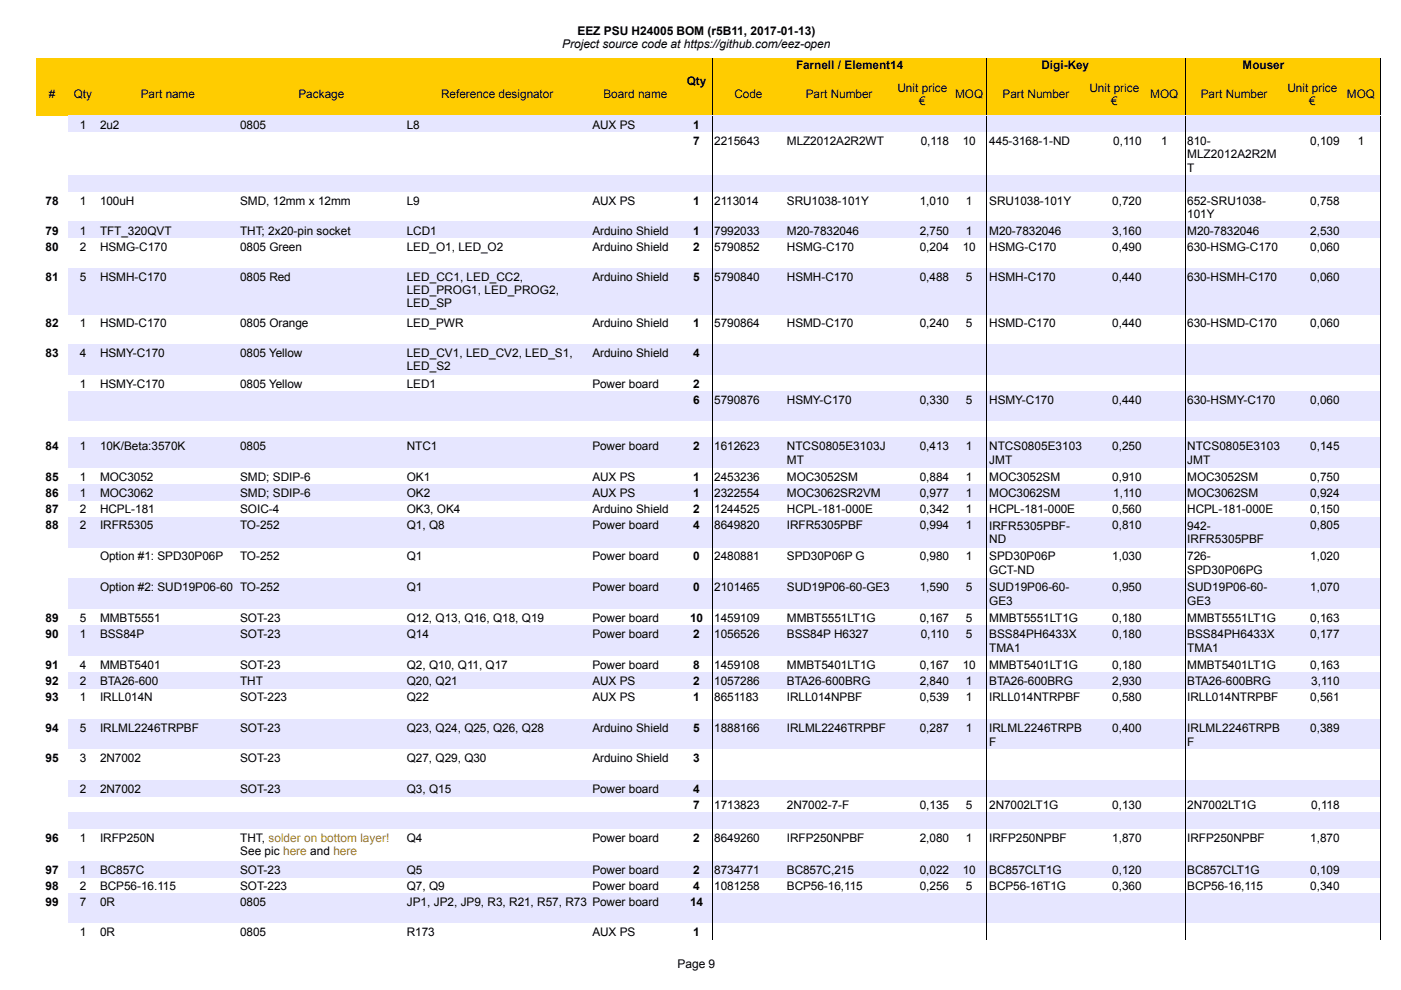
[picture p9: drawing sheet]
<svg xmlns="http://www.w3.org/2000/svg" width="297mm" height="210mm" viewBox="0 0 297 210" stroke-linecap="round" stroke-linejoin="round" font-family="sans-serif">
<defs><g id="words">
<g font-size="2.5">
<text x="119.2" y="10.2">Project source code at https://github.com/eez-open</text>
<text x="122.4" y="7.4">EEZ PSU H24005 BOM (r5B11, 2017-01-13)</text>
<text x="168.8" y="14.7">Farnell / Element14</text>
<text x="220.8" y="14.7">Digi-Key</text>
<text x="263.5" y="14.7">Mouser</text>
<text x="10.3" y="20.8">#</text>
<text x="15.6" y="20.8">Qty</text>
<text x="29.8" y="20.8">Part name</text>
<text x="63.3" y="20.8">Package</text>
<text x="93.5" y="20.8">Reference designator</text>
<text x="128" y="20.8">Board name</text>
<text x="145.6" y="18">Qty</text>
<text x="155.7" y="20.8">Code</text>
<text x="170.9" y="20.8">Part Number</text>
<text x="190.3" y="19.4">Unit price</text>
<text x="194.9" y="22.2">€</text>
<text x="202.5" y="20.8">MOQ</text>
<text x="212.6" y="20.8">Part Number</text>
<text x="231" y="19.4">Unit price</text>
<text x="235.6" y="22.2">€</text>
<text x="243.9" y="20.8">MOQ</text>
<text x="254.6" y="20.8">Part Number</text>
<text x="272.9" y="19.4">Unit price</text>
<text x="277.6" y="22.2">€</text>
<text x="285.6" y="20.8">MOQ</text>
<text x="16.9" y="27.3">1</text>
<text x="21.2" y="27.3">2u2</text>
<text x="50.9" y="27.3">0805</text>
<text x="86.3" y="27.3">L8</text>
<text x="125.6" y="27.3">AUX PS</text>
<text x="147" y="27.3">1</text>
<text x="147" y="30.7">7</text>
<text x="151.4" y="30.7">2215643</text>
<text x="166.8" y="30.7">MLZ2012A2R2WT</text>
<text x="195.2" y="30.7">0,118</text>
<text x="204.1" y="30.7">10</text>
<text x="209.7" y="30.7">445-3168-1-ND</text>
<text x="236" y="30.7">0,110</text>
<text x="246.2" y="30.7">1</text>
<text x="251.7" y="30.8">810-</text>
<text x="251.7" y="33.6">MLZ2012A2R2M</text>
<text x="277.8" y="30.7">0,109</text>
<text x="287.9" y="30.7">1</text>
<text x="251.7" y="36.4">T</text>
<text x="9.7" y="43.4">78</text>
<text x="16.9" y="43.4">1</text>
<text x="21.2" y="43.4">100uH</text>
<text x="50.9" y="43.4">SMD, 12mm x 12mm</text>
<text x="86.3" y="43.4">L9</text>
<text x="125.6" y="43.4">AUX PS</text>
<text x="147" y="43.4">1</text>
<text x="151.4" y="43.4">2113014</text>
<text x="166.8" y="43.4">SRU1038-101Y</text>
<text x="195" y="43.4">1,010</text>
<text x="204.8" y="43.4">1</text>
<text x="209.7" y="43.4">SRU1038-101Y</text>
<text x="235.8" y="43.4">0,720</text>
<text x="251.7" y="43.4">652-SRU1038-</text>
<text x="251.7" y="46.2">101Y</text>
<text x="277.8" y="43.4">0,758</text>
<text x="9.7" y="49.7">79</text>
<text x="9.7" y="53.2">80</text>
<text x="16.9" y="49.7">1</text>
<text x="16.9" y="53.2">2</text>
<text x="21.2" y="49.7">TFT_320QVT</text>
<text x="21.2" y="53.2">HSMG-C170</text>
<text x="50.9" y="49.7">THT; 2x20-pin socket</text>
<text x="50.9" y="53.2">0805 Green</text>
<text x="86.3" y="49.7">LCD1</text>
<text x="86.3" y="53.2">LED_O1, LED_O2</text>
<text x="125.6" y="49.7">Arduino Shield</text>
<text x="125.6" y="53.2">Arduino Shield</text>
<text x="147" y="49.7">1</text>
<text x="147" y="53.2">2</text>
<text x="151.4" y="49.7">7992033</text>
<text x="151.4" y="53.2">5790852</text>
<text x="166.8" y="49.7">M20-7832046</text>
<text x="166.8" y="53.2">HSMG-C170</text>
<text x="195" y="49.7">2,750</text>
<text x="195" y="53.2">0,204</text>
<text x="204.1" y="53.2">10</text>
<text x="204.8" y="49.7">1</text>
<text x="209.7" y="49.7">M20-7832046</text>
<text x="209.7" y="53.2">HSMG-C170</text>
<text x="235.8" y="49.7">3,160</text>
<text x="235.8" y="53.2">0,490</text>
<text x="251.7" y="49.7">M20-7832046</text>
<text x="251.7" y="53.2">630-HSMG-C170</text>
<text x="277.8" y="49.7">2,530</text>
<text x="277.8" y="53.2">0,060</text>
<text x="9.7" y="59.5">81</text>
<text x="16.9" y="59.5">5</text>
<text x="21.2" y="59.5">HSMH-C170</text>
<text x="50.9" y="59.5">0805 Red</text>
<text x="86.3" y="59.5">LED_CC1, LED_CC2,</text>
<text x="125.6" y="59.5">Arduino Shield</text>
<text x="147" y="59.5">5</text>
<text x="151.4" y="59.5">5790840</text>
<text x="166.8" y="59.5">HSMH-C170</text>
<text x="195" y="59.5">0,488</text>
<text x="204.8" y="59.5">5</text>
<text x="209.7" y="59.5">HSMH-C170</text>
<text x="235.8" y="59.5">0,440</text>
<text x="251.7" y="59.5">630-HSMH-C170</text>
<text x="277.8" y="59.5">0,060</text>
<text x="86.3" y="62.4">LED_PROG1, LED_PROG2,</text>
<text x="86.3" y="65.2">LED_SP</text>
<text x="9.7" y="69.3">82</text>
<text x="16.9" y="69.3">1</text>
<text x="21.2" y="69.3">HSMD-C170</text>
<text x="50.9" y="69.3">0805 Orange</text>
<text x="86.3" y="69.3">LED_PWR</text>
<text x="125.6" y="69.3">Arduino Shield</text>
<text x="147" y="69.3">1</text>
<text x="151.4" y="69.3">5790864</text>
<text x="166.8" y="69.3">HSMD-C170</text>
<text x="195" y="69.3">0,240</text>
<text x="204.8" y="69.3">5</text>
<text x="209.7" y="69.3">HSMD-C170</text>
<text x="235.8" y="69.3">0,440</text>
<text x="251.7" y="69.3">630-HSMD-C170</text>
<text x="277.8" y="69.3">0,060</text>
<text x="9.7" y="75.7">83</text>
<text x="16.9" y="75.7">4</text>
<text x="21.2" y="75.7">HSMY-C170</text>
<text x="50.9" y="75.7">0805 Yellow</text>
<text x="86.3" y="75.7">LED_CV1, LED_CV2, LED_S1,</text>
<text x="125.6" y="75.7">Arduino Shield</text>
<text x="147" y="75.7">4</text>
<text x="16.9" y="82.2">1</text>
<text x="21.2" y="82.2">HSMY-C170</text>
<text x="50.9" y="82.2">0805 Yellow</text>
<text x="86.3" y="82.2">LED1</text>
<text x="86.3" y="78.5">LED_S2</text>
<text x="125.6" y="82.2">Power board</text>
<text x="147" y="82.2">2</text>
<text x="147" y="85.7">6</text>
<text x="151.4" y="85.7">5790876</text>
<text x="166.8" y="85.7">HSMY-C170</text>
<text x="195" y="85.7">0,330</text>
<text x="204.8" y="85.7">5</text>
<text x="209.7" y="85.7">HSMY-C170</text>
<text x="235.8" y="85.7">0,440</text>
<text x="251.7" y="85.7">630-HSMY-C170</text>
<text x="277.8" y="85.7">0,060</text>
<text x="9.7" y="95.4">84</text>
<text x="16.9" y="95.4">1</text>
<text x="21.2" y="95.4">10K/Beta:3570K</text>
<text x="50.9" y="95.4">0805</text>
<text x="86.3" y="95.4">NTC1</text>
<text x="125.6" y="95.4">Power board</text>
<text x="147" y="95.4">2</text>
<text x="151.4" y="95.4">1612623</text>
<text x="166.8" y="95.5">NTCS0805E3103J</text>
<text x="195" y="95.4">0,413</text>
<text x="204.8" y="95.4">1</text>
<text x="209.7" y="95.5">NTCS0805E3103</text>
<text x="235.8" y="95.4">0,250</text>
<text x="251.7" y="95.5">NTCS0805E3103</text>
<text x="277.8" y="95.4">0,145</text>
<text x="9.7" y="102">85</text>
<text x="16.9" y="102">1</text>
<text x="21.2" y="102">MOC3052</text>
<text x="50.9" y="102">SMD; SDIP-6</text>
<text x="86.3" y="102">OK1</text>
<text x="125.6" y="102">AUX PS</text>
<text x="147" y="102">1</text>
<text x="151.4" y="102">2453236</text>
<text x="166.8" y="102">MOC3052SM</text>
<text x="166.8" y="98.3">MT</text>
<text x="195" y="102">0,884</text>
<text x="204.8" y="102">1</text>
<text x="209.7" y="102">MOC3052SM</text>
<text x="209.7" y="98.3">JMT</text>
<text x="235.8" y="102">0,910</text>
<text x="251.7" y="102">MOC3052SM</text>
<text x="251.7" y="98.3">JMT</text>
<text x="277.8" y="102">0,750</text>
<text x="9.7" y="105.4">86</text>
<text x="16.9" y="105.4">1</text>
<text x="21.2" y="105.4">MOC3062</text>
<text x="50.9" y="105.4">SMD; SDIP-6</text>
<text x="86.3" y="105.4">OK2</text>
<text x="125.6" y="105.4">AUX PS</text>
<text x="147" y="105.4">1</text>
<text x="151.4" y="105.4">2322554</text>
<text x="166.8" y="105.4">MOC3062SR2VM</text>
<text x="195" y="105.4">0,977</text>
<text x="204.8" y="105.4">1</text>
<text x="209.7" y="105.4">MOC3062SM</text>
<text x="236" y="105.4">1,110</text>
<text x="251.7" y="105.4">MOC3062SM</text>
<text x="277.8" y="105.4">0,924</text>
<text x="9.7" y="108.8">87</text>
<text x="9.7" y="112.3">88</text>
<text x="16.9" y="108.8">2</text>
<text x="16.9" y="112.3">2</text>
<text x="21.2" y="108.8">HCPL-181</text>
<text x="21.2" y="112.3">IRFR5305</text>
<text x="50.9" y="108.8">SOIC-4</text>
<text x="50.9" y="112.3">TO-252</text>
<text x="86.3" y="108.8">OK3, OK4</text>
<text x="86.3" y="112.3">Q1, Q8</text>
<text x="125.6" y="108.8">Arduino Shield</text>
<text x="125.6" y="112.3">Power board</text>
<text x="147" y="108.8">2</text>
<text x="147" y="112.3">4</text>
<text x="151.4" y="108.8">1244525</text>
<text x="151.4" y="112.3">8649820</text>
<text x="166.8" y="108.8">HCPL-181-000E</text>
<text x="166.8" y="112.3">IRFR5305PBF</text>
<text x="195" y="108.8">0,342</text>
<text x="195" y="112.3">0,994</text>
<text x="204.8" y="108.8">1</text>
<text x="204.8" y="112.3">1</text>
<text x="209.7" y="108.8">HCPL-181-000E</text>
<text x="209.7" y="112.3">IRFR5305PBF-</text>
<text x="235.8" y="108.8">0,560</text>
<text x="235.8" y="112.3">0,810</text>
<text x="251.7" y="108.8">HCPL-181-000E</text>
<text x="251.7" y="112.3">942-</text>
<text x="277.8" y="108.8">0,150</text>
<text x="277.8" y="112.3">0,805</text>
<text x="21.2" y="118.8">Option #1: SPD30P06P</text>
<text x="50.9" y="118.8">TO-252</text>
<text x="86.3" y="118.8">Q1</text>
<text x="125.6" y="118.8">Power board</text>
<text x="147" y="118.8">0</text>
<text x="151.4" y="118.8">2480881</text>
<text x="166.8" y="118.8">SPD30P06P G</text>
<text x="195" y="118.8">0,980</text>
<text x="204.8" y="118.8">1</text>
<text x="209.7" y="115.1">ND</text>
<text x="209.7" y="118.8">SPD30P06P</text>
<text x="235.8" y="118.8">1,030</text>
<text x="251.7" y="115.1">IRFR5305PBF</text>
<text x="251.7" y="118.8">726-</text>
<text x="277.8" y="118.8">1,020</text>
<text x="21.2" y="125.3">Option #2: SUD19P06-60 TO-252</text>
<text x="86.3" y="125.3">Q1</text>
<text x="125.6" y="125.3">Power board</text>
<text x="147" y="125.3">0</text>
<text x="151.4" y="125.3">2101465</text>
<text x="166.8" y="125.3">SUD19P06-60-GE3</text>
<text x="195" y="125.3">1,590</text>
<text x="204.8" y="125.3">5</text>
<text x="209.7" y="121.6">GCT-ND</text>
<text x="209.7" y="125.4">SUD19P06-60-</text>
<text x="235.8" y="125.3">0,950</text>
<text x="251.7" y="121.6">SPD30P06PG</text>
<text x="251.7" y="125.4">SUD19P06-60-</text>
<text x="277.8" y="125.3">1,070</text>
<text x="9.7" y="131.9">89</text>
<text x="16.9" y="131.9">5</text>
<text x="21.2" y="131.9">MMBT5551</text>
<text x="50.9" y="131.9">SOT-23</text>
<text x="86.3" y="131.9">Q12, Q13, Q16, Q18, Q19</text>
<text x="125.6" y="131.9">Power board</text>
<text x="146.3" y="131.9">10</text>
<text x="151.4" y="131.9">1459109</text>
<text x="166.8" y="131.9">MMBT5551LT1G</text>
<text x="195" y="131.9">0,167</text>
<text x="204.8" y="131.9">5</text>
<text x="209.7" y="131.9">MMBT5551LT1G</text>
<text x="209.7" y="128.2">GE3</text>
<text x="235.8" y="131.9">0,180</text>
<text x="251.7" y="131.9">MMBT5551LT1G</text>
<text x="251.7" y="128.2">GE3</text>
<text x="277.8" y="131.9">0,163</text>
<text x="9.7" y="135.3">90</text>
<text x="16.9" y="135.3">1</text>
<text x="21.2" y="135.3">BSS84P</text>
<text x="50.9" y="135.3">SOT-23</text>
<text x="86.3" y="135.3">Q14</text>
<text x="125.6" y="135.3">Power board</text>
<text x="147" y="135.3">2</text>
<text x="151.4" y="135.3">1056526</text>
<text x="166.8" y="135.3">BSS84P H6327</text>
<text x="195.2" y="135.3">0,110</text>
<text x="204.8" y="135.3">5</text>
<text x="209.7" y="135.3">BSS84PH6433X</text>
<text x="235.8" y="135.3">0,180</text>
<text x="251.7" y="135.3">BSS84PH6433X</text>
<text x="277.8" y="135.3">0,177</text>
<text x="9.7" y="141.8">91</text>
<text x="16.9" y="141.8">4</text>
<text x="21.2" y="141.8">MMBT5401</text>
<text x="50.9" y="141.8">SOT-23</text>
<text x="86.3" y="141.8">Q2, Q10, Q11, Q17</text>
<text x="125.6" y="141.8">Power board</text>
<text x="147" y="141.8">8</text>
<text x="151.4" y="141.8">1459108</text>
<text x="166.8" y="141.8">MMBT5401LT1G</text>
<text x="195" y="141.8">0,167</text>
<text x="204.1" y="141.8">10</text>
<text x="209.7" y="141.8">MMBT5401LT1G</text>
<text x="209.7" y="138.1">TMA1</text>
<text x="235.8" y="141.8">0,180</text>
<text x="251.7" y="141.8">MMBT5401LT1G</text>
<text x="251.7" y="138.1">TMA1</text>
<text x="277.8" y="141.8">0,163</text>
<text x="9.7" y="145.3">92</text>
<text x="9.7" y="148.7">93</text>
<text x="16.9" y="145.3">2</text>
<text x="16.9" y="148.7">1</text>
<text x="21.2" y="145.3">BTA26-600</text>
<text x="21.2" y="148.7">IRLL014N</text>
<text x="50.9" y="145.3">THT</text>
<text x="50.9" y="148.7">SOT-223</text>
<text x="86.3" y="145.3">Q20, Q21</text>
<text x="86.3" y="148.7">Q22</text>
<text x="125.6" y="145.3">AUX PS</text>
<text x="125.6" y="148.7">AUX PS</text>
<text x="147" y="145.3">2</text>
<text x="147" y="148.7">1</text>
<text x="151.4" y="145.3">1057286</text>
<text x="151.4" y="148.7">8651183</text>
<text x="166.8" y="145.3">BTA26-600BRG</text>
<text x="166.8" y="148.7">IRLL014NPBF</text>
<text x="195" y="145.3">2,840</text>
<text x="195" y="148.7">0,539</text>
<text x="204.8" y="145.3">1</text>
<text x="204.8" y="148.7">1</text>
<text x="209.7" y="145.3">BTA26-600BRG</text>
<text x="209.7" y="148.7">IRLL014NTRPBF</text>
<text x="235.8" y="145.3">2,930</text>
<text x="235.8" y="148.7">0,580</text>
<text x="251.7" y="145.3">BTA26-600BRG</text>
<text x="251.7" y="148.7">IRLL014NTRPBF</text>
<text x="277.8" y="148.7">0,561</text>
<text x="278" y="145.3">3,110</text>
<text x="9.7" y="155.2">94</text>
<text x="16.9" y="155.2">5</text>
<text x="21.2" y="155.2">IRLML2246TRPBF</text>
<text x="50.9" y="155.2">SOT-23</text>
<text x="86.3" y="155.2">Q23, Q24, Q25, Q26, Q28</text>
<text x="125.6" y="155.2">Arduino Shield</text>
<text x="147" y="155.2">5</text>
<text x="151.4" y="155.2">1888166</text>
<text x="166.8" y="155.2">IRLML2246TRPBF</text>
<text x="195" y="155.2">0,287</text>
<text x="204.8" y="155.2">1</text>
<text x="209.7" y="155.3">IRLML2246TRPB</text>
<text x="235.8" y="155.2">0,400</text>
<text x="251.7" y="155.3">IRLML2246TRPB</text>
<text x="277.8" y="155.2">0,389</text>
<text x="9.7" y="161.6">95</text>
<text x="16.9" y="161.6">3</text>
<text x="21.2" y="161.6">2N7002</text>
<text x="50.9" y="161.6">SOT-23</text>
<text x="86.3" y="161.6">Q27, Q29, Q30</text>
<text x="125.6" y="161.6">Arduino Shield</text>
<text x="147" y="161.6">3</text>
<text x="209.7" y="158.1">F</text>
<text x="251.7" y="158.1">F</text>
<text x="16.9" y="168.1">2</text>
<text x="21.2" y="168.1">2N7002</text>
<text x="50.9" y="168.1">SOT-23</text>
<text x="86.3" y="168.1">Q3, Q15</text>
<text x="125.6" y="168.1">Power board</text>
<text x="147" y="168.1">4</text>
<text x="147" y="171.6">7</text>
<text x="151.4" y="171.6">1713823</text>
<text x="166.8" y="171.6">2N7002-7-F</text>
<text x="195" y="171.6">0,135</text>
<text x="204.8" y="171.6">5</text>
<text x="209.7" y="171.6">2N7002LT1G</text>
<text x="235.8" y="171.6">0,130</text>
<text x="251.7" y="171.6">2N7002LT1G</text>
<text x="278" y="171.6">0,118</text>
<text x="9.7" y="178.4">96</text>
<text x="16.9" y="178.4">1</text>
<text x="21.2" y="178.4">IRFP250N</text>
<text x="50.9" y="178.5">THT, solder on bottom layer!</text>
<text x="86.3" y="178.4">Q4</text>
<text x="125.6" y="178.4">Power board</text>
<text x="147" y="178.4">2</text>
<text x="151.4" y="178.4">8649260</text>
<text x="166.8" y="178.4">IRFP250NPBF</text>
<text x="195" y="178.4">2,080</text>
<text x="204.8" y="178.4">1</text>
<text x="209.7" y="178.4">IRFP250NPBF</text>
<text x="235.8" y="178.4">1,870</text>
<text x="251.7" y="178.4">IRFP250NPBF</text>
<text x="277.8" y="178.4">1,870</text>
<text x="9.7" y="185.3">97</text>
<text x="16.9" y="185.3">1</text>
<text x="21.2" y="185.3">BC857C</text>
<text x="50.9" y="185.3">SOT-23</text>
<text x="50.9" y="181.3">See pic here and here</text>
<text x="86.3" y="185.3">Q5</text>
<text x="125.6" y="185.3">Power board</text>
<text x="147" y="185.3">2</text>
<text x="151.4" y="185.3">8734771</text>
<text x="166.8" y="185.3">BC857C,215</text>
<text x="195" y="185.3">0,022</text>
<text x="204.1" y="185.3">10</text>
<text x="209.7" y="185.3">BC857CLT1G</text>
<text x="235.8" y="185.3">0,120</text>
<text x="251.7" y="185.3">BC857CLT1G</text>
<text x="277.8" y="185.3">0,109</text>
<text x="9.7" y="188.8">98</text>
<text x="16.9" y="188.8">2</text>
<text x="21.2" y="188.8">BCP56-16.115</text>
<text x="50.9" y="188.8">SOT-223</text>
<text x="86.3" y="188.8">Q7, Q9</text>
<text x="125.6" y="188.8">Power board</text>
<text x="147" y="188.8">4</text>
<text x="151.4" y="188.8">1081258</text>
<text x="166.8" y="188.8">BCP56-16,115</text>
<text x="195" y="188.8">0,256</text>
<text x="204.8" y="188.8">5</text>
<text x="209.7" y="188.8">BCP56-16T1G</text>
<text x="235.8" y="188.8">0,360</text>
<text x="251.7" y="188.8">BCP56-16,115</text>
<text x="277.8" y="188.8">0,340</text>
<text x="9.7" y="192.2">99</text>
<text x="16.9" y="192.2">7</text>
<text x="21.2" y="192.2">0R</text>
<text x="50.9" y="192.2">0805</text>
<text x="86.3" y="192.2">JP1, JP2, JP9, R3, R21, R57, R73 Power board</text>
<text x="146.3" y="192.2">14</text>
<text x="16.9" y="198.5">1</text>
<text x="21.2" y="198.5">0R</text>
<text x="50.9" y="198.5">0805</text>
<text x="86.3" y="198.5">R173</text>
<text x="125.6" y="198.5">AUX PS</text>
<text x="147" y="198.5">1</text>
<text x="143.7" y="205.3">Page 9</text>
</g>
</g></defs>
<path d="M7.6 12.3h285v12.2h-285z" fill-rule="evenodd" fill="#fc0"/>
<path d="M151 12.4v12.2M209.3 12.4v12.2M251.2 12.4v12.2M292.7 12.4v12.2" fill="none" stroke="#000" stroke-width=".21"/>
<g fill="#e6e6ff">
<path d="M14.4 24.5h278.3v3.5h-278.3z" fill-rule="evenodd"/>
<path d="M14.4 37.2h278.3v3.4h-278.3z" fill-rule="evenodd"/>
<path d="M14.4 47h278.3v3.4h-278.3z" fill-rule="evenodd"/>
<path d="M14.4 56.8h278.3v9.8h-278.3z" fill-rule="evenodd"/>
<path d="M14.4 72.9h278.3v6.5h-278.3z" fill-rule="evenodd"/>
<path d="M14.4 82.9h278.3v6.4h-278.3z" fill-rule="evenodd"/>
<path d="M14.4 92.7h278.3v6.5h-278.3z" fill-rule="evenodd"/>
<path d="M14.4 102.6h278.3v3.5h-278.3z" fill-rule="evenodd"/>
<path d="M14.4 109.5h278.3v6.6h-278.3z" fill-rule="evenodd"/>
<path d="M14.4 122.6h278.3v6.5h-278.3z" fill-rule="evenodd"/>
<path d="M14.4 132.6h278.3v6.5h-278.3z" fill-rule="evenodd"/>
<path d="M14.4 142.5h278.3v3.5h-278.3z" fill-rule="evenodd"/>
<path d="M14.4 152.5h278.3v6.4h-278.3z" fill-rule="evenodd"/>
<path d="M14.4 165.4h278.3v3.4h-278.3z" fill-rule="evenodd"/>
<path d="M14.4 172.3h278.3v3.4h-278.3z" fill-rule="evenodd"/>
<path d="M14.4 182.6h278.3v3.4h-278.3z" fill-rule="evenodd"/>
<path d="M14.4 189.4h278.3v6.4h-278.3z" fill-rule="evenodd"/>
</g>
<path d="M151 24.6v174.6M209.3 24.6v174.6M251.2 24.6v174.6M292.7 24.6v174.6" fill="none" stroke="#000" stroke-width=".21"/>
<use href="#words"/>
</svg>
